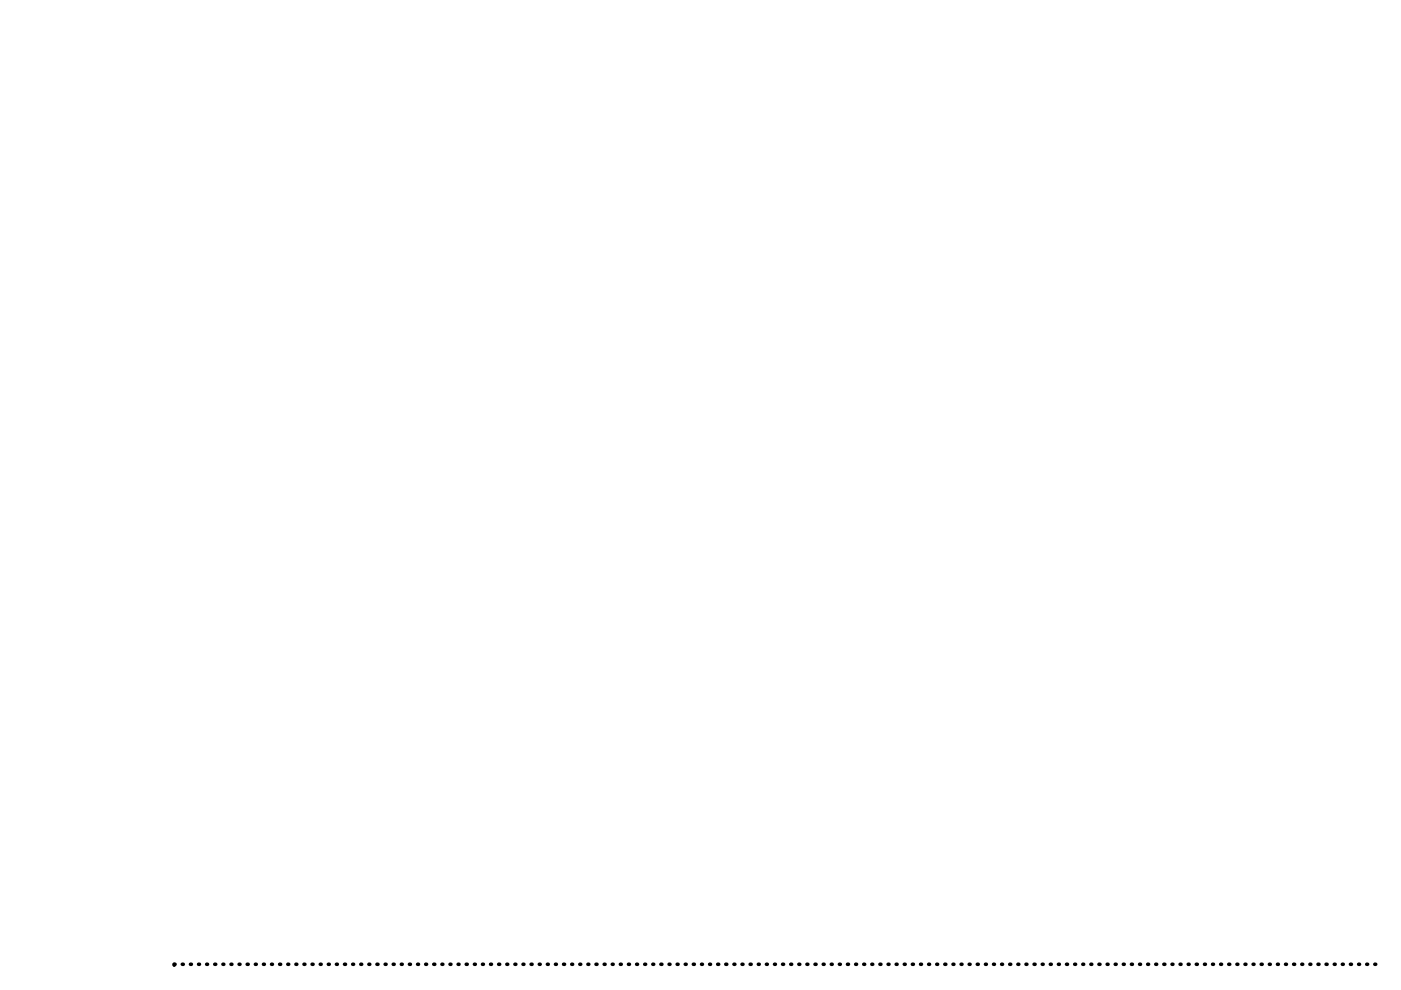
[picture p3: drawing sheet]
<svg xmlns="http://www.w3.org/2000/svg" width="297mm" height="210mm" viewBox="0 0 297 210" stroke-linecap="round" stroke-linejoin="round" font-family="sans-serif">
<g fill="none" stroke="#000" stroke-width=".76">
<path d="M37.1 204.4h-.2v.2M38.7 204.4h.2M40.4 204.4h.2M42.1 204.4h.2M43.8 204.4h.2M45.5 204.4h.2M47.3 204.4h.2M49 204.4h.2M50.7 204.4h.2M52.4 204.4h.2M54.1 204.4h.2M55.9 204.4h.1"/>
<path d="M57.6 204.4h.2M59.3 204.4h.2M61 204.4h.2M62.7 204.4h.2M64.5 204.4h.1M66.2 204.4h.2M67.9 204.4h.2M69.6 204.4h.2M71.3 204.4h.2M73 204.4h.3M74.8 204.4h.2M76.5 204.4h.2"/>
<path d="M78.2 204.4h.2M79.9 204.4h.2M81.7 204.4h.2M83.4 204.4h.2M85.1 204.4h.2M86.8 204.4h.2M88.5 204.4h.2M90.3 204.4h.1M92 204.4h.2M93.7 204.4h.2M95.4 204.4h.2M97.1 204.4h.2"/>
<path d="M98.8 204.4h.3M100.6 204.4h.2M102.3 204.4h.2M104 204.4h.2M105.7 204.4h.2M107.5 204.4h.2M109.2 204.4h.2M110.9 204.4h.2M112.6 204.4h.2M114.3 204.4h.2M116.1 204.4h.1M117.8 204.4h.2"/>
<path d="M119.5 204.4h.2M121.2 204.4h.2M122.9 204.4h.2M124.7 204.4h.1M126.4 204.4h.2M128.1 204.4h.2M129.8 204.4h.2M131.5 204.4h.2M133.2 204.4h.3M135 204.4h.2M136.7 204.4h.2M138.4 204.4h.2"/>
<path d="M140.1 204.4h.2M141.9 204.4h.1M143.6 204.4h.2M145.3 204.4h.2M147 204.4h.2M148.7 204.4h.2M150.5 204.4h.1M152.2 204.4h.2M153.9 204.4h.2M155.6 204.4h.2M157.3 204.4h.2M159 204.4h.3"/>
<path d="M160.8 204.4h.2M162.5 204.4h.2M164.2 204.4h.2M165.9 204.4h.2M167.7 204.4h.2M169.4 204.4h.2M171.1 204.4h.2M172.8 204.4h.2M174.5 204.4h.2M176.3 204.4h.1M178 204.4h.2M179.7 204.4h.2"/>
<path d="M181.4 204.4h.2M183.1 204.4h.2M184.8 204.4h.2M186.6 204.4h.2M188.3 204.4h.2M190 204.4h.2M191.7 204.4h.2M193.4 204.4h.3M195.2 204.4h.2M196.9 204.4h.2M198.6 204.4h.2M200.3 204.4h.2"/>
<path d="M202.1 204.4h.1M203.8 204.4h.2M205.5 204.4h.2M207.2 204.4h.2M208.9 204.4h.2M210.7 204.4h.1M212.4 204.4h.2M214.1 204.4h.2M215.8 204.4h.2M217.5 204.4h.2M219.2 204.4h.3M221 204.4h.2"/>
<path d="M222.7 204.4h.2M224.4 204.4h.2M226.1 204.4h.2M227.9 204.4h.1M229.6 204.4h.2M231.3 204.4h.2M233 204.4h.2M234.7 204.4h.2M236.5 204.4h.1M238.2 204.4h.2M239.9 204.4h.2M241.6 204.4h.2"/>
<path d="M243.3 204.4h.2M245 204.4h.2M246.8 204.4h.2M248.5 204.4h.2M250.2 204.4h.2M251.9 204.4h.2M253.6 204.4h.3M255.4 204.4h.2M257.1 204.4h.2M258.8 204.4h.2M260.5 204.4h.2M262.3 204.4h.1"/>
<path d="M264 204.4h.2M265.7 204.4h.2M267.4 204.4h.2M269.1 204.4h.2M270.8 204.4h.2M272.6 204.4h.2M274.3 204.4h.2M276 204.4h.2M277.7 204.4h.2M279.4 204.4h.3M281.2 204.4h.2M282.9 204.4h.2"/>
<path d="M284.6 204.4h.2M286.3 204.4h.2M288.1 204.4h.1M289.8 204.4h.2M291.5 204.4h.2"/>
</g>
</svg>
